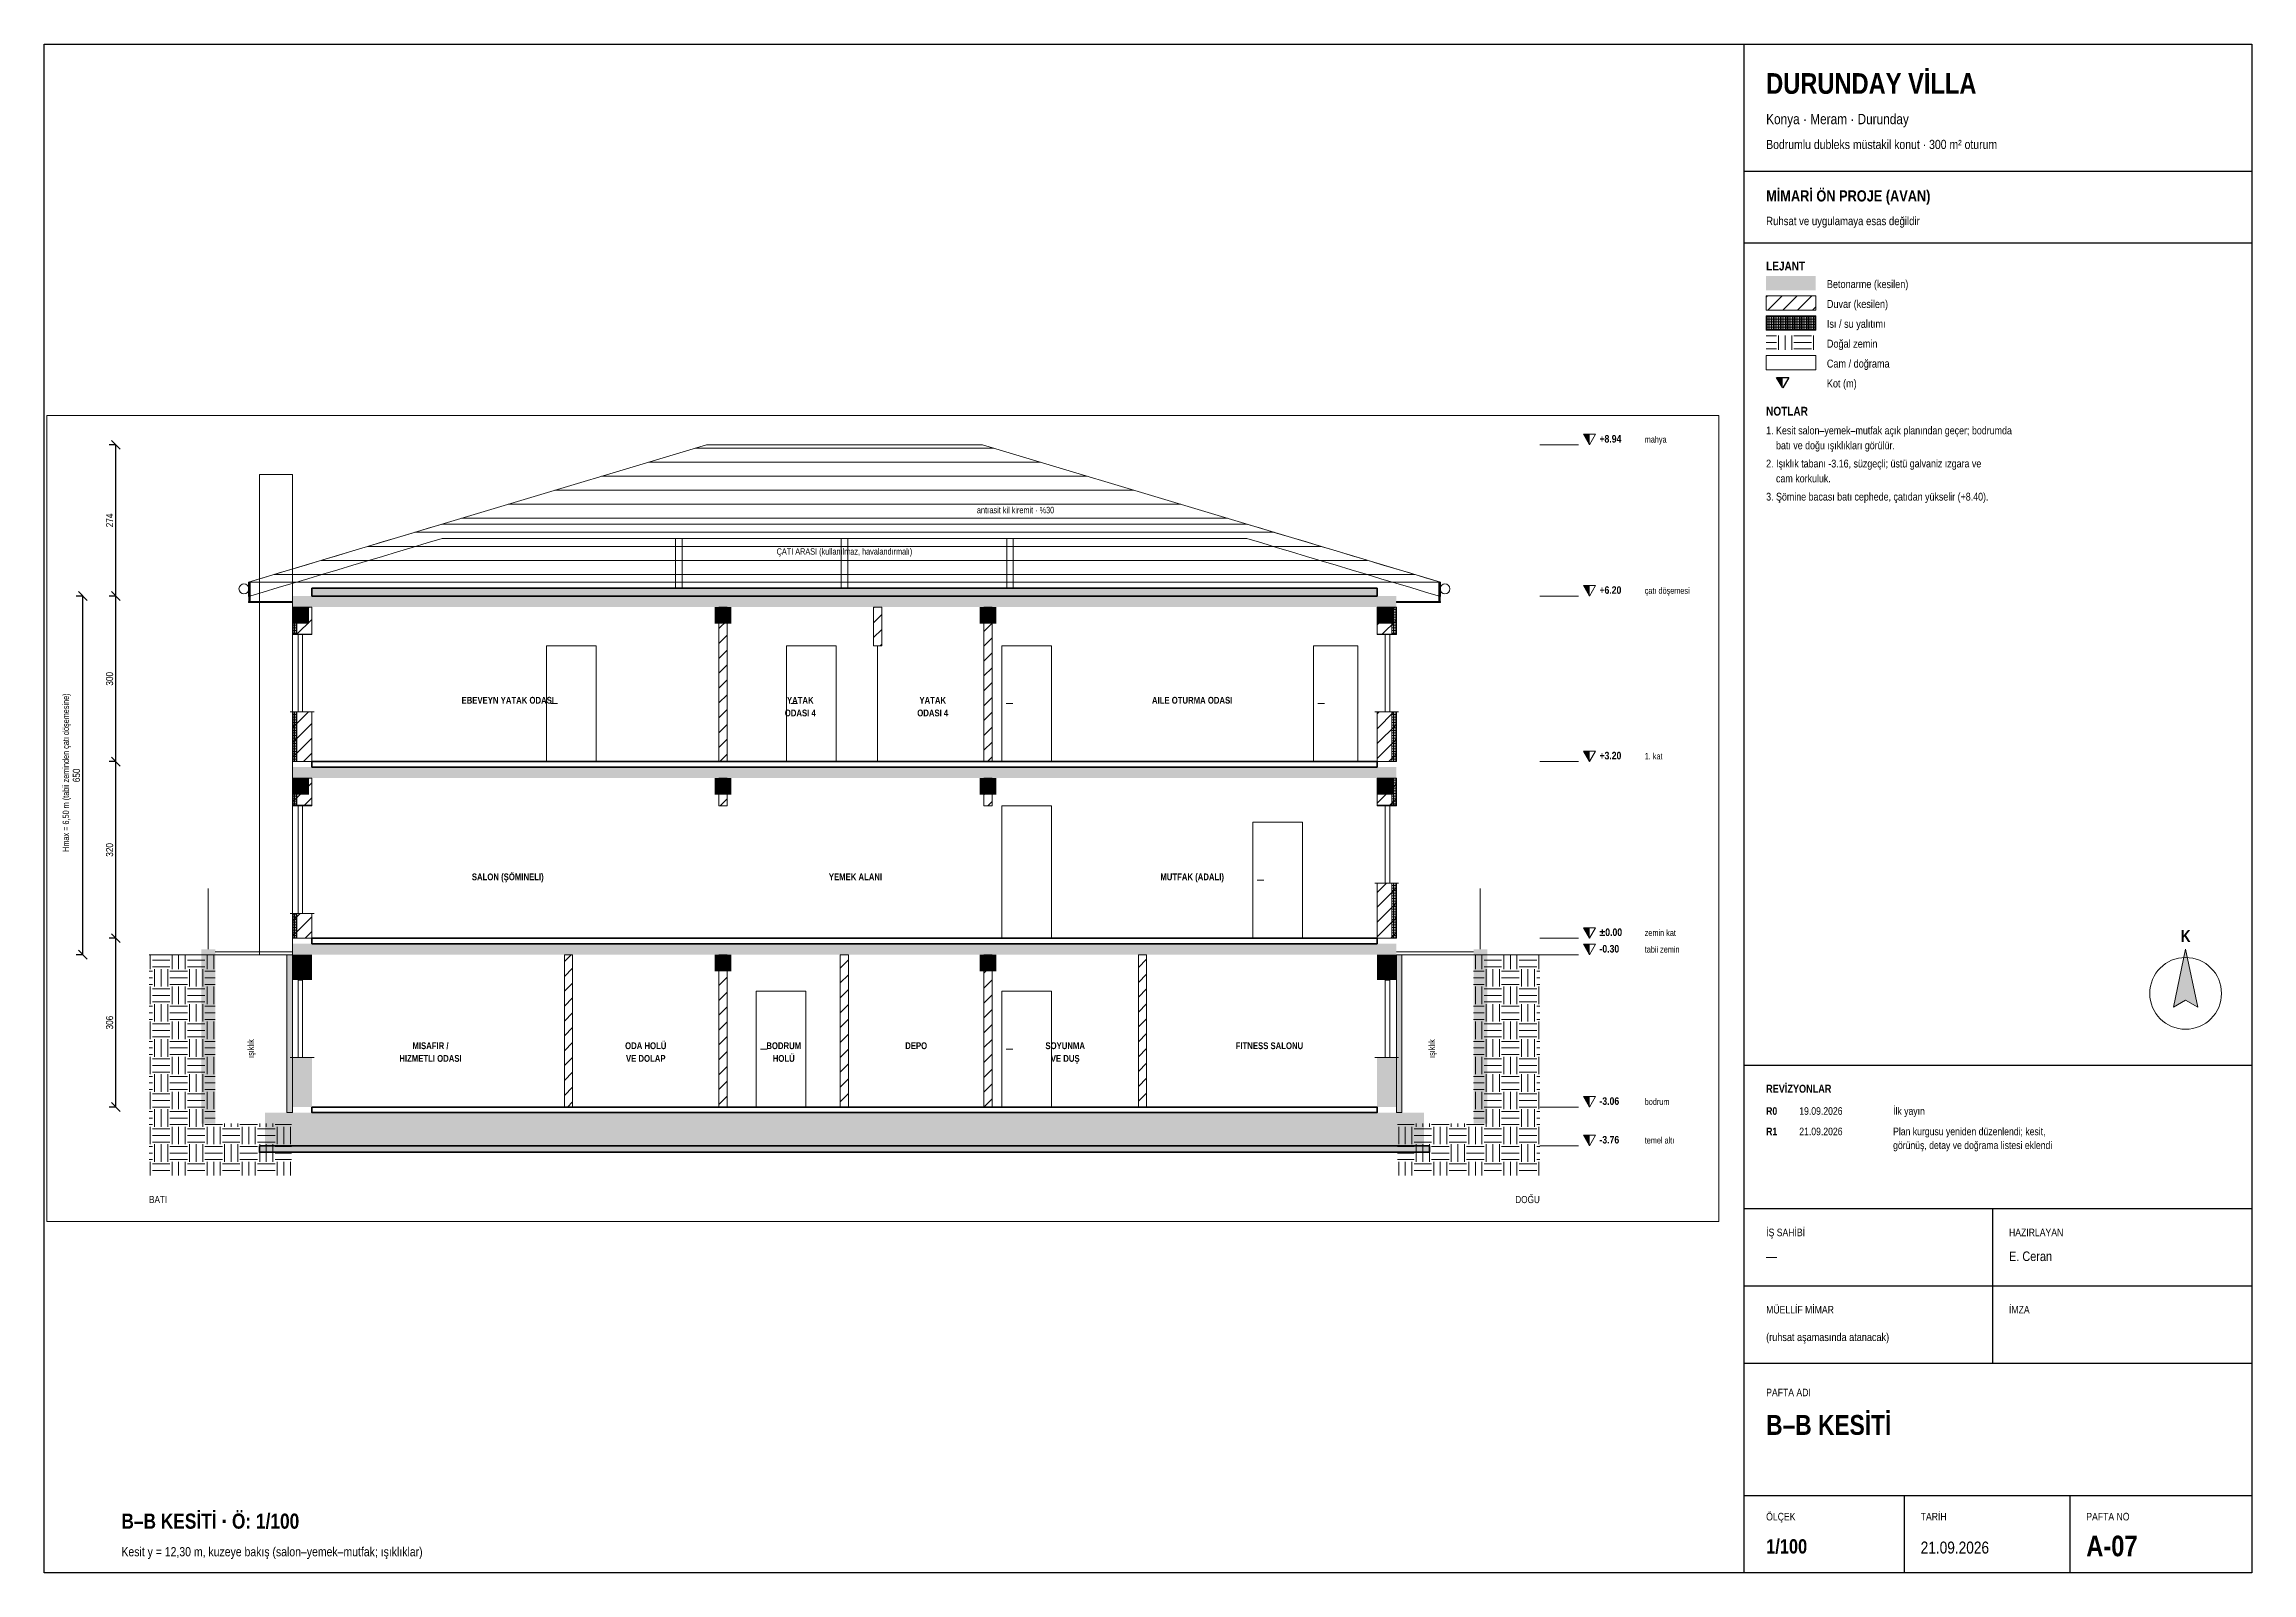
# Paper-space layout 'A-07 B-B KESITI' of a CAD drawing. Header units: centimetres, sheet in millimetres. Extents: x 10 to 410, y 10 to 287.
# The model-space entities are those that its viewports show. They can reach past a viewport. Long polylines and large blocks are cut down to what shows.
import ezdxf
from ezdxf.enums import TextEntityAlignment as Align

# ---------------------------------------------------------------- set-up
doc = ezdxf.new("R2010")
doc.units = ezdxf.units.CM
doc.header["$LTSCALE"] = 0.25
doc.linetypes.add('ACAD_ISO02W100', pattern=[15, 12, -3])
for name, color, linetype, lineweight in [('M-BACA-TUGLA', 116, 'Continuous', 9), ('M-CKAP-KIREMIT', 66, 'Continuous', 9), ('M-CKAP-KIREMIT-2', 66, 'Continuous', 9), ('M-CKAP-KIREMIT-2-T', 8, 'Continuous', 5), ('M-CKAP-KIREMIT-T', 8, 'Continuous', 5), ('M-CTAS-AHSAP', 234, 'Continuous', 20), ('M-CVRE-ZEMIN', 45, 'Continuous', 18), ('M-CVRE-ZEMIN-T', 8, 'Continuous', 5), ('M-DUVA-GAZBETON', 64, 'Continuous', 20), ('M-DUVA-GAZBETON-T', 8, 'Continuous', 5), ('M-GOST-ANTET', 176, 'Continuous', 25), ('M-GOST-ANTETYAZI', 177, 'Continuous', 9), ('M-GOST-DISOLCU', 40, 'Continuous', 9), ('M-GOST-KESITKOT', 46, 'Continuous', 9), ('M-GOST-KUZEYOKU', 1, 'Continuous', 9), ('M-GOST-LEJANT', 173, 'Continuous', 9), ('M-GOST-MAHALPOZ', 7, 'Continuous', 9), ('M-GOST-YAZI', 2, 'Continuous', 9), ('M-ISIK-GALVANIZ', 150, 'Continuous', 9), ('M-ISIK-GALVANIZ-T', 8, 'Continuous', 5), ('M-ISYA-TASYUNU-T', 8, 'Continuous', 5), ('M-KORK-CAM', 100, 'Continuous', 9), ('M-PNKS-ALUMINYUM', 171, 'Continuous', 9), ('M-PNKS-ALUMINYUM-2', 171, 'Continuous', 9), ('M-TASI-BETONARME', 5, 'Continuous', 35), ('M-TASI-BETONARME-T', 250, 'Continuous', 5)]:
    doc.layers.add(name, color=color, linetype=linetype, lineweight=lineweight)
doc.layers.add('M-GOST-VPORT', color=8, linetype='Continuous', lineweight=9, plot=False)
doc.styles.add('YAZI', font='arialn.ttf')
doc.styles.add('YAZI-KALIN', font='arialnb.ttf')
doc.dimstyles.new('MIMARI-1-100', dxfattribs={"dimscale": 10, "dimtxt": 1.296, "dimasz": 2.5, "dimexe": 1.2, "dimexo": 0, "dimgap": 0.5, "dimtad": 1, "dimdec": 0, "dimtxsty": 'YAZI', "dimtsz": 0.8, "dimcen": 2.5, "dimclrd": 256, "dimclre": 256, "dimclrt": 256, "dimazin": 3, "dimtfac": 1, "dimtmove": 0, "dimatfit": 3})

psp = doc.layouts.new('A-07 B-B KESITI')

# ---------------------------------------------------------------- texts
at = {"layer": 'M-GOST-ANTETYAZI'}
for s, height, style, p in [('DURUNDAY VİLLA', 3.744, 'YAZI-KALIN', (322, 278)), ('Konya · Meram · Durunday', 1.872, 'YAZI', (322, 272.5)), ('Bodrumlu dubleks müstakil konut · 300 m² oturum', 1.656, 'YAZI', (322, 268)), ('MİMARİ ÖN PROJE (AVAN)', 2.016, 'YAZI-KALIN', (322, 258.5)), ('Ruhsat ve uygulamaya esas değildir', 1.512, 'YAZI', (322, 254.2)), ('LEJANT', 1.584, 'YAZI-KALIN', (322, 246)), ('Betonarme (kesilen)', 1.44, 'YAZI', (333, 242.8)), ('Duvar (kesilen)', 1.44, 'YAZI', (333, 239.2)), ('Isı / su yalıtımı', 1.44, 'YAZI', (333, 235.6)), ('Doğal zemin', 1.44, 'YAZI', (333, 232)), ('Cam / doğrama', 1.44, 'YAZI', (333, 228.4)), ('Kot (m)', 1.44, 'YAZI', (333, 224.8)), ('NOTLAR', 1.584, 'YAZI-KALIN', (322, 219.7)), ('1. Kesit salon–yemek–mutfak açık planından geçer; bodrumda', 1.404, 'YAZI', (322, 216.3)), ('    batı ve doğu ışıklıkları görülür.', 1.404, 'YAZI', (322, 213.6)), ('2. Işıklık tabanı -3.16, süzgeçli; üstü galvaniz ızgara ve', 1.404, 'YAZI', (322, 210.3)), ('    cam korkuluk.', 1.404, 'YAZI', (322, 207.6)), ('3. Şömine bacası batı cephede, çatıdan yükselir (+8.40).', 1.404, 'YAZI', (322, 204.3)), ('REVİZYONLAR', 1.44, 'YAZI-KALIN', (322, 97)), ('R0', 1.368, 'YAZI-KALIN', (322, 93)), ('19.09.2026', 1.368, 'YAZI', (328, 93)), ('İlk yayın', 1.368, 'YAZI', (345, 93)), ('R1', 1.368, 'YAZI-KALIN', (322, 89.3)), ('21.09.2026', 1.368, 'YAZI', (328, 89.3)), ('görünüş, detay ve doğrama listesi eklendi', 1.368, 'YAZI', (345, 86.8)), ('Plan kurgusu yeniden düzenlendi; kesit,', 1.368, 'YAZI', (345, 89.3)), ('İŞ SAHİBİ', 1.368, 'YAZI', (322, 71)), ('HAZIRLAYAN', 1.368, 'YAZI', (366, 71)), ('E. Ceran', 1.728, 'YAZI', (366, 66.5)), ('—', 1.73, 'YAZI', (322, 66.5)), ('MÜELLİF MİMAR', 1.368, 'YAZI', (322, 57)), ('İMZA', 1.368, 'YAZI', (366, 57)), ('(ruhsat aşamasında atanacak)', 1.44, 'YAZI', (322, 52)), ('PAFTA ADI', 1.368, 'YAZI', (322, 42)), ('B–B KESİTİ', 3.6, 'YAZI-KALIN', (322, 35)), ('B–B KESİTİ · Ö: 1/100', 2.736, 'YAZI-KALIN', (24, 18)), ('ÖLÇEK', 1.368, 'YAZI', (322, 19.5)), ('TARİH', 1.368, 'YAZI', (350, 19.5)), ('PAFTA NO', 1.368, 'YAZI', (380, 19.5)), ('1/100', 2.592, 'YAZI-KALIN', (322, 13.5)), ('A-07', 3.744, 'YAZI-KALIN', (380, 13)), ('Kesit y = 12,30 m, kuzeye bakış (salon–yemek–mutfak; ışıklıklar)', 1.656, 'YAZI', (24, 13)), ('21.09.2026', 2.16, 'YAZI', (350, 13.5))]:
    psp.add_text(s, height=height, dxfattribs=dict(at, style=style)).set_placement(p)
at = {"layer": 'M-GOST-ANTETYAZI', "style": 'YAZI-KALIN'}
psp.add_text('K', height=2.16, dxfattribs=at).set_placement((398, 124.3), align=Align.CENTER)

msp = doc.modelspace()

# ---------------------------------------------------------------- texts
at = {"layer": 'M-GOST-KESITKOT'}
for s, height, style, p in [('+8.94', 13.68, 'YAZI-KALIN', (2368, -34102)), ('mahya', 11.52, 'YAZI', (2450, -34102)), ('+6.20', 13.68, 'YAZI-KALIN', (2368, -34376)), ('çatı döşemesi', 11.52, 'YAZI', (2450, -34376)), ('+3.20', 13.68, 'YAZI-KALIN', (2368, -34676)), ('1. kat', 11.52, 'YAZI', (2450, -34676)), ('%%p0.00', 13.68, 'YAZI-KALIN', (2368, -34996)), ('zemin kat', 11.52, 'YAZI', (2450, -34996)), ('-0.30', 13.68, 'YAZI-KALIN', (2368, -35026)), ('tabii zemin', 11.52, 'YAZI', (2450, -35026)), ('-3.06', 13.68, 'YAZI-KALIN', (2368, -35302)), ('bodrum', 11.52, 'YAZI', (2450, -35302)), ('-3.76', 13.68, 'YAZI-KALIN', (2368, -35372)), ('temel altı', 11.52, 'YAZI', (2450, -35372))]:
    msp.add_text(s, height=height, dxfattribs=dict(at, style=style)).set_placement(p)
at = {"layer": 'M-GOST-KESITKOT', "style": 'YAZI'}
msp.add_text('Hmax = 6,50 m (tabii zeminden çatı döşemesine)', height=11.52, rotation=90, dxfattribs=at).set_placement((-405, -34700), align=Align.CENTER)
at = {"layer": 'M-GOST-MAHALPOZ', "style": 'YAZI-KALIN'}
for s, p in [('EBEVEYN YATAK ODASI', (390, -34575)), ('ODASI 4', (920, -34598)), ('YATAK', (920, -34575)), ('ODASI 4', (1160, -34598)), ('YATAK', (1160, -34575)), ('AILE OTURMA ODASI', (1630, -34575)), ('SALON (ŞÖMINELI)', (390, -34895)), ('YEMEK ALANI', (1020, -34895)), ('MUTFAK (ADALI)', (1630, -34895)), ('MISAFIR /', (250, -35201)), ('ODA HOLÜ', (640, -35201)), ('BODRUM', (890, -35201)), ('DEPO', (1130, -35201)), ('SOYUNMA', (1400, -35201)), ('FITNESS SALONU', (1770, -35201)), ('HIZMETLI ODASI', (250, -35224)), ('VE DOLAP', (640, -35224)), ('HOLÜ', (890, -35224)), ('VE DUŞ', (1400, -35224))]:
    msp.add_text(s, height=12.24, dxfattribs=at).set_placement(p, align=Align.CENTER)
at = {"layer": 'M-GOST-YAZI', "style": 'YAZI'}
for s, height, p in [('antrasit kil kiremit · %30', 11.52, (1240, -34230)), ('BATI', 12.96, (-260, -35480))]:
    msp.add_text(s, height=height, dxfattribs=at).set_placement(p)
msp.add_text('ÇATI ARASI (kullanılmaz, havalandırmalı)', height=11.52, dxfattribs=at).set_placement((1000, -34305), align=Align.CENTER)
for p in [(-70, -35200), (2070, -35200)]:
    msp.add_text('ışıklık', height=11.52, rotation=90, dxfattribs=at).set_placement(p, align=Align.CENTER)
msp.add_text('DOĞU', height=12.96, dxfattribs=at).set_placement((2260, -35480), align=Align.RIGHT)

# ---------------------------------------------------------------- dimensions: what is measured, and where the dimension line sits
at = {"layer": 'M-GOST-DISOLCU'}
for base, p1, p2 in [((-320, -34380), (-320, -34380), (-320, -34106)), ((-380, -35030), (-380, -35030), (-380, -34380)), ((-320, -34680), (-320, -34680), (-320, -34380)), ((-320, -35000), (-320, -35000), (-320, -34680)), ((-320, -35306), (-320, -35306), (-320, -35000))]:
    msp.add_linear_dim(base=base, p1=p1, p2=p2, angle=90, dimstyle='MIMARI-1-100', dxfattribs=at).render()

# ---------------------------------------------------------------- hatches: boundary and pattern name
at = {"layer": 'M-CKAP-KIREMIT-2-T'}
h = msp.add_hatch(dxfattribs=at)
h.set_pattern_fill('LINE', scale=8)
h.paths.add_polyline_path([(-80, -34355), (750, -34106), (1250, -34106), (2080, -34355)])
at = {"layer": 'M-CKAP-KIREMIT-T'}
h = msp.add_hatch(color=256, dxfattribs=at)
h.dxf.hatch_style = 1
h.paths.add_polyline_path([(-80, -34355), (-76, -34355), (-76, -34390), (-80, -34390)])
h = msp.add_hatch(color=256, dxfattribs=at)
h.dxf.hatch_style = 1
h.paths.add_polyline_path([(2076, -34355), (2080, -34355), (2080, -34390), (2076, -34390)])
at = {"layer": 'M-CVRE-ZEMIN-T'}
h = msp.add_hatch(dxfattribs=at)
h.set_pattern_fill('EARTH', scale=5)
h.paths.add_polyline_path([(-260, -35030), (-140, -35030), (-140, -35336), (-260, -35336)])
h = msp.add_hatch(dxfattribs=at)
h.set_pattern_fill('EARTH', scale=5)
h.paths.add_polyline_path([(2140, -35030), (2260, -35030), (2260, -35336), (2140, -35336)])
h = msp.add_hatch(dxfattribs=at)
h.set_pattern_fill('EARTH', scale=5)
h.paths.add_polyline_path([(-260, -35336), (-2, -35336), (-2, -35430), (-260, -35430)])
h = msp.add_hatch(dxfattribs=at)
h.set_pattern_fill('EARTH', scale=5)
h.paths.add_polyline_path([(2002, -35336), (2260, -35336), (2260, -35430), (2002, -35430)])
at = {"layer": 'M-DUVA-GAZBETON-T'}
h = msp.add_hatch(dxfattribs=at)
h.set_pattern_fill('ANSI31', scale=6)
h.paths.add_polyline_path([(0, -34400), (35, -34400), (35, -34450), (0, -34450)])
h = msp.add_hatch(dxfattribs=at)
h.set_pattern_fill('ANSI31', scale=6)
h.paths.add_polyline_path([(772.5, -34400), (787.5, -34400), (787.5, -34680), (772.5, -34680)])
h = msp.add_hatch(dxfattribs=at)
h.set_pattern_fill('ANSI31', scale=6)
h.paths.add_polyline_path([(1052.5, -34400), (1067.5, -34400), (1067.5, -34470), (1052.5, -34470)])
h = msp.add_hatch(dxfattribs=at)
h.set_pattern_fill('ANSI31', scale=6)
h.paths.add_polyline_path([(1252.5, -34400), (1267.5, -34400), (1267.5, -34680), (1252.5, -34680)])
h = msp.add_hatch(dxfattribs=at)
h.set_pattern_fill('ANSI31', scale=6)
h.paths.add_polyline_path([(1965, -34400), (2000, -34400), (2000, -34450), (1965, -34450)])
h = msp.add_hatch(dxfattribs=at)
h.set_pattern_fill('ANSI31', scale=6)
h.paths.add_polyline_path([(0, -34590), (35, -34590), (35, -34680), (0, -34680)])
h = msp.add_hatch(dxfattribs=at)
h.set_pattern_fill('ANSI31', scale=6)
h.paths.add_polyline_path([(1965, -34590), (2000, -34590), (2000, -34680), (1965, -34680)])
h = msp.add_hatch(dxfattribs=at)
h.set_pattern_fill('ANSI31', scale=6)
h.paths.add_polyline_path([(0, -34710), (35, -34710), (35, -34760), (0, -34760)])
h = msp.add_hatch(dxfattribs=at)
h.set_pattern_fill('ANSI31', scale=6)
h.paths.add_polyline_path([(772.5, -34710), (787.5, -34710), (787.5, -34760), (772.5, -34760)])
h = msp.add_hatch(dxfattribs=at)
h.set_pattern_fill('ANSI31', scale=6)
h.paths.add_polyline_path([(1252.5, -34710), (1267.5, -34710), (1267.5, -34760), (1252.5, -34760)])
h = msp.add_hatch(dxfattribs=at)
h.set_pattern_fill('ANSI31', scale=6)
h.paths.add_polyline_path([(1965, -34710), (2000, -34710), (2000, -34760), (1965, -34760)])
h = msp.add_hatch(dxfattribs=at)
h.set_pattern_fill('ANSI31', scale=6)
h.paths.add_polyline_path([(1965, -34900), (2000, -34900), (2000, -35000), (1965, -35000)])
h = msp.add_hatch(dxfattribs=at)
h.set_pattern_fill('ANSI31', scale=6)
h.paths.add_polyline_path([(0, -34955), (35, -34955), (35, -35000), (0, -35000)])
h = msp.add_hatch(color=256, dxfattribs=at)
h.dxf.hatch_style = 1
h.paths.add_polyline_path([(0, -35030), (35, -35030), (35, -35076), (0, -35076)])
h = msp.add_hatch(dxfattribs=at)
h.set_pattern_fill('ANSI31', scale=6)
h.paths.add_polyline_path([(492.5, -35030), (507.5, -35030), (507.5, -35306), (492.5, -35306)])
h = msp.add_hatch(dxfattribs=at)
h.set_pattern_fill('ANSI31', scale=6)
h.paths.add_polyline_path([(772.5, -35030), (787.5, -35030), (787.5, -35306), (772.5, -35306)])
h = msp.add_hatch(dxfattribs=at)
h.set_pattern_fill('ANSI31', scale=6)
h.paths.add_polyline_path([(992.5, -35030), (1007.5, -35030), (1007.5, -35306), (992.5, -35306)])
h = msp.add_hatch(dxfattribs=at)
h.set_pattern_fill('ANSI31', scale=6)
h.paths.add_polyline_path([(1252.5, -35030), (1267.5, -35030), (1267.5, -35306), (1252.5, -35306)])
h = msp.add_hatch(dxfattribs=at)
h.set_pattern_fill('ANSI31', scale=6)
h.paths.add_polyline_path([(1532.5, -35030), (1547.5, -35030), (1547.5, -35306), (1532.5, -35306)])
h = msp.add_hatch(color=256, dxfattribs=at)
h.dxf.hatch_style = 1
h.paths.add_polyline_path([(1965, -35030), (2000, -35030), (2000, -35076), (1965, -35076)])
h = msp.add_hatch(color=256, dxfattribs=at)
h.dxf.hatch_style = 1
h.paths.add_polyline_path([(0, -35216), (35, -35216), (35, -35306), (0, -35306)])
h = msp.add_hatch(color=256, dxfattribs=at)
h.dxf.hatch_style = 1
h.paths.add_polyline_path([(1965, -35216), (2000, -35216), (2000, -35306), (1965, -35306)])
at = {"layer": 'M-GOST-KESITKOT'}
h = msp.add_hatch(color=256, dxfattribs=at)
h.dxf.hatch_style = 1
h.paths.add_polyline_path([(2339, -34087), (2350, -34087), (2350, -34106)])
h = msp.add_hatch(color=256, dxfattribs=at)
h.dxf.hatch_style = 1
h.paths.add_polyline_path([(2339, -34361), (2350, -34361), (2350, -34380)])
h = msp.add_hatch(color=256, dxfattribs=at)
h.dxf.hatch_style = 1
h.paths.add_polyline_path([(2339, -34661), (2350, -34661), (2350, -34680)])
h = msp.add_hatch(color=256, dxfattribs=at)
h.dxf.hatch_style = 1
h.paths.add_polyline_path([(2339, -34981), (2350, -34981), (2350, -35000)])
h = msp.add_hatch(color=256, dxfattribs=at)
h.dxf.hatch_style = 1
h.paths.add_polyline_path([(2339, -35011), (2350, -35011), (2350, -35030)])
h = msp.add_hatch(color=256, dxfattribs=at)
h.dxf.hatch_style = 1
h.paths.add_polyline_path([(2339, -35287), (2350, -35287), (2350, -35306)])
h = msp.add_hatch(color=256, dxfattribs=at)
h.dxf.hatch_style = 1
h.paths.add_polyline_path([(2339, -35357), (2350, -35357), (2350, -35376)])
at = {"layer": 'M-ISIK-GALVANIZ-T'}
h = msp.add_hatch(color=256, dxfattribs=at)
h.dxf.hatch_style = 1
h.paths.add_polyline_path([(-165, -35020), (-140, -35020), (-140, -35336), (-165, -35336)])
h = msp.add_hatch(color=256, dxfattribs=at)
h.dxf.hatch_style = 1
h.paths.add_polyline_path([(2140, -35020), (2165, -35020), (2165, -35336), (2140, -35336)])
at = {"layer": 'M-ISYA-TASYUNU-T'}
h = msp.add_hatch(dxfattribs=at)
h.set_pattern_fill('INSUL', scale=0.5)
h.paths.add_polyline_path([(0, -34400), (8, -34400), (8, -34450), (0, -34450)])
h = msp.add_hatch(dxfattribs=at)
h.set_pattern_fill('INSUL', scale=0.5)
h.paths.add_polyline_path([(35, -34366), (1965, -34366), (1965, -34380), (35, -34380)])
h = msp.add_hatch(dxfattribs=at)
h.set_pattern_fill('INSUL', scale=0.5)
h.paths.add_polyline_path([(1992, -34400), (2000, -34400), (2000, -34450), (1992, -34450)])
h = msp.add_hatch(dxfattribs=at)
h.set_pattern_fill('INSUL', scale=0.5)
h.paths.add_polyline_path([(0, -34590), (8, -34590), (8, -34680), (0, -34680)])
h = msp.add_hatch(dxfattribs=at)
h.set_pattern_fill('INSUL', scale=0.5)
h.paths.add_polyline_path([(1992, -34590), (2000, -34590), (2000, -34680), (1992, -34680)])
h = msp.add_hatch(dxfattribs=at)
h.set_pattern_fill('INSUL', scale=0.5)
h.paths.add_polyline_path([(0, -34710), (8, -34710), (8, -34760), (0, -34760)])
h = msp.add_hatch(dxfattribs=at)
h.set_pattern_fill('INSUL', scale=0.5)
h.paths.add_polyline_path([(1992, -34710), (2000, -34710), (2000, -34760), (1992, -34760)])
h = msp.add_hatch(dxfattribs=at)
h.set_pattern_fill('INSUL', scale=0.5)
h.paths.add_polyline_path([(1992, -34900), (2000, -34900), (2000, -35000), (1992, -35000)])
h = msp.add_hatch(dxfattribs=at)
h.set_pattern_fill('INSUL', scale=0.5)
h.paths.add_polyline_path([(0, -34955), (8, -34955), (8, -35000), (0, -35000)])
h = msp.add_hatch(dxfattribs=at)
h.set_pattern_fill('INSUL', scale=0.5)
h.paths.add_polyline_path([(-10, -35030), (0, -35030), (0, -35316), (-10, -35316)])
h = msp.add_hatch(dxfattribs=at)
h.set_pattern_fill('INSUL', scale=0.5)
h.paths.add_polyline_path([(2000, -35030), (2010, -35030), (2010, -35316), (2000, -35316)])
at = {"layer": 'M-PNKS-ALUMINYUM'}
h = msp.add_hatch(color=256, dxfattribs=at)
h.dxf.hatch_style = 1
h.paths.add_polyline_path([(0, -34448), (35, -34448), (35, -34450), (0, -34450)])
h = msp.add_hatch(color=256, dxfattribs=at)
h.dxf.hatch_style = 1
h.paths.add_polyline_path([(1965, -34448), (2000, -34448), (2000, -34450), (1965, -34450)])
h = msp.add_hatch(color=256, dxfattribs=at)
h.dxf.hatch_style = 1
h.paths.add_polyline_path([(0, -34758), (35, -34758), (35, -34760), (0, -34760)])
h = msp.add_hatch(color=256, dxfattribs=at)
h.dxf.hatch_style = 1
h.paths.add_polyline_path([(1965, -34758), (2000, -34758), (2000, -34760), (1965, -34760)])
h = msp.add_hatch(color=256, dxfattribs=at)
h.dxf.hatch_style = 1
h.paths.add_polyline_path([(0, -35074), (35, -35074), (35, -35076), (0, -35076)])
h = msp.add_hatch(color=256, dxfattribs=at)
h.dxf.hatch_style = 1
h.paths.add_polyline_path([(1965, -35074), (2000, -35074), (2000, -35076), (1965, -35076)])
at = {"layer": 'M-TASI-BETONARME-T'}
h = msp.add_hatch(color=256, dxfattribs=at)
h.dxf.hatch_style = 1
h.paths.add_polyline_path([(0, -34380), (2000, -34380), (2000, -34400), (0, -34400)])
h = msp.add_hatch(color=256, dxfattribs=at)
h.dxf.hatch_style = 1
h.paths.add_polyline_path([(0, -34400), (30, -34400), (30, -34430), (0, -34430)])
h = msp.add_hatch(color=256, dxfattribs=at)
h.dxf.hatch_style = 1
h.paths.add_polyline_path([(765, -34400), (795, -34400), (795, -34430), (765, -34430)])
h = msp.add_hatch(color=256, dxfattribs=at)
h.dxf.hatch_style = 1
h.paths.add_polyline_path([(1245, -34400), (1275, -34400), (1275, -34430), (1245, -34430)])
h = msp.add_hatch(color=256, dxfattribs=at)
h.dxf.hatch_style = 1
h.paths.add_polyline_path([(1965, -34400), (1995, -34400), (1995, -34430), (1965, -34430)])
h = msp.add_hatch(color=256, dxfattribs=at)
h.dxf.hatch_style = 1
h.paths.add_polyline_path([(0, -34690), (2000, -34690), (2000, -34710), (0, -34710)])
h = msp.add_hatch(color=256, dxfattribs=at)
h.dxf.hatch_style = 1
h.paths.add_polyline_path([(0, -34710), (30, -34710), (30, -34740), (0, -34740)])
h = msp.add_hatch(color=256, dxfattribs=at)
h.dxf.hatch_style = 1
h.paths.add_polyline_path([(765, -34710), (795, -34710), (795, -34740), (765, -34740)])
h = msp.add_hatch(color=256, dxfattribs=at)
h.dxf.hatch_style = 1
h.paths.add_polyline_path([(1245, -34710), (1275, -34710), (1275, -34740), (1245, -34740)])
h = msp.add_hatch(color=256, dxfattribs=at)
h.dxf.hatch_style = 1
h.paths.add_polyline_path([(1965, -34710), (1995, -34710), (1995, -34740), (1965, -34740)])
h = msp.add_hatch(color=256, dxfattribs=at)
h.dxf.hatch_style = 1
h.paths.add_polyline_path([(0, -35010), (2000, -35010), (2000, -35030), (0, -35030)])
h = msp.add_hatch(color=256, dxfattribs=at)
h.dxf.hatch_style = 1
h.paths.add_polyline_path([(0, -35030), (30, -35030), (30, -35060), (0, -35060)])
h = msp.add_hatch(color=256, dxfattribs=at)
h.dxf.hatch_style = 1
h.paths.add_polyline_path([(765, -35030), (795, -35030), (795, -35060), (765, -35060)])
h = msp.add_hatch(color=256, dxfattribs=at)
h.dxf.hatch_style = 1
h.paths.add_polyline_path([(1245, -35030), (1275, -35030), (1275, -35060), (1245, -35060)])
h = msp.add_hatch(color=256, dxfattribs=at)
h.dxf.hatch_style = 1
h.paths.add_polyline_path([(1965, -35030), (1995, -35030), (1995, -35060), (1965, -35060)])
h = msp.add_hatch(color=256, dxfattribs=at)
h.dxf.hatch_style = 1
h.paths.add_polyline_path([(-50, -35316), (2050, -35316), (2050, -35376), (-50, -35376)])
h = msp.add_hatch(dxfattribs=at)
h.set_pattern_fill('AR-CONC', scale=0.3)
h.paths.add_polyline_path([(-60, -35376), (2060, -35376), (2060, -35388), (-60, -35388)])

# ---------------------------------------------------------------- linework, layer by layer
at = {"layer": 'M-BACA-TUGLA'}
msp.add_lwpolyline([(-60, -34160), (0, -34160), (0, -35030), (-60, -35030)], close=True, dxfattribs=at)
at = {"layer": 'M-CKAP-KIREMIT'}
for points in [[(-80, -34390), (0, -34390), (0, -34392), (-80, -34392)], [(2000, -34390), (2080, -34390), (2080, -34392), (2000, -34392)]]:
    msp.add_lwpolyline(points, close=True, dxfattribs=at)
for centre in [(-88, -34367), (2088, -34367)]:
    msp.add_circle(centre, 9, dxfattribs=at)
at = {"layer": 'M-CKAP-KIREMIT-2'}
for points in [[(-80, -34355), (750, -34106), (1250, -34106), (2080, -34355)], [(-80, -34355), (-53, -34346.9), (-26, -34338.8), (1, -34330.7), (28, -34322.6), (55, -34314.5), (82, -34306.4), (109, -34298.3), (136, -34290.2), (163, -34282.1), (190, -34274), (217, -34265.9), (244, -34257.8), (271, -34250), (298, -34250), (325, -34250), (352, -34250), (379, -34250), (406, -34250), (433, -34250), (460, -34250), (487, -34250), (514, -34250), (541, -34250), (568, -34250), (595, -34250), (622, -34250), (649, -34250), (676, -34250), (703, -34250), (730, -34250), (757, -34250), (784, -34250), (811, -34250), (838, -34250), (865, -34250), (892, -34250), (919, -34250), (946, -34250), (973, -34250), (1000, -34250), (1027, -34250), (1054, -34250), (1081, -34250), (1108, -34250), (1135, -34250), (1162, -34250), (1189, -34250), (1216, -34250), (1243, -34250), (1270, -34250), (1297, -34250), (1324, -34250), (1351, -34250), (1378, -34250), (1405, -34250), (1432, -34250), (1459, -34250), (1486, -34250), (1513, -34250), (1540, -34250), (1567, -34250), (1594, -34250), (1621, -34250), (1648, -34250), (1675, -34250), (1702, -34250), (1729, -34250), (1756, -34257.8), (1783, -34265.9), (1810, -34274), (1837, -34282.1), (1864, -34290.2), (1891, -34298.3), (1918, -34306.4), (1945, -34314.5), (1972, -34322.6), (1999, -34330.7), (2026, -34338.8), (2053, -34346.9), (2080, -34355), (2080, -34381), (2053, -34372.9), (2026, -34364.8), (1999, -34356.7), (1972, -34348.6), (1945, -34340.5), (1918, -34332.4), (1891, -34324.3), (1864, -34316.2), (1837, -34308.1), (1810, -34300), (1783, -34291.9), (1756, -34283.8), (1729, -34276), (1702, -34276), (1675, -34276), (1648, -34276), (1621, -34276), (1594, -34276), (1567, -34276), (1540, -34276), (1513, -34276), (1486, -34276), (1459, -34276), (1432, -34276), (1405, -34276), (1378, -34276), (1351, -34276), (1324, -34276), (1297, -34276), (1270, -34276), (1243, -34276), (1216, -34276), (1189, -34276), (1162, -34276), (1135, -34276), (1108, -34276), (1081, -34276), (1054, -34276), (1027, -34276), (1000, -34276), (973, -34276), (946, -34276), (919, -34276), (892, -34276), (865, -34276), (838, -34276), (811, -34276), (784, -34276), (757, -34276), (730, -34276), (703, -34276), (676, -34276), (649, -34276), (622, -34276), (595, -34276), (568, -34276), (541, -34276), (514, -34276), (487, -34276), (460, -34276), (433, -34276), (406, -34276), (379, -34276), (352, -34276), (325, -34276), (298, -34276), (271, -34276), (244, -34283.8), (217, -34291.9), (190, -34300), (163, -34308.1), (136, -34316.2), (109, -34324.3), (82, -34332.4), (55, -34340.5), (28, -34348.6), (1, -34356.7), (-26, -34364.8), (-53, -34372.9), (-80, -34381)]]:
    msp.add_lwpolyline(points, close=True, dxfattribs=at)
msp.add_lwpolyline([(-80, -34355), (-53, -34346.9), (-26, -34338.8), (1, -34330.7), (28, -34322.6), (55, -34314.5), (82, -34306.4), (109, -34298.3), (136, -34290.2), (163, -34282.1), (190, -34274), (217, -34265.9), (244, -34257.8), (271, -34250), (298, -34250), (325, -34250), (352, -34250), (379, -34250), (406, -34250), (433, -34250), (460, -34250), (487, -34250), (514, -34250), (541, -34250), (568, -34250), (595, -34250), (622, -34250), (649, -34250), (676, -34250), (703, -34250), (730, -34250), (757, -34250), (784, -34250), (811, -34250), (838, -34250), (865, -34250), (892, -34250), (919, -34250), (946, -34250), (973, -34250), (1000, -34250), (1027, -34250), (1054, -34250), (1081, -34250), (1108, -34250), (1135, -34250), (1162, -34250), (1189, -34250), (1216, -34250), (1243, -34250), (1270, -34250), (1297, -34250), (1324, -34250), (1351, -34250), (1378, -34250), (1405, -34250), (1432, -34250), (1459, -34250), (1486, -34250), (1513, -34250), (1540, -34250), (1567, -34250), (1594, -34250), (1621, -34250), (1648, -34250), (1675, -34250), (1702, -34250), (1729, -34250), (1756, -34257.8), (1783, -34265.9), (1810, -34274), (1837, -34282.1), (1864, -34290.2), (1891, -34298.3), (1918, -34306.4), (1945, -34314.5), (1972, -34322.6), (1999, -34330.7), (2026, -34338.8), (2053, -34346.9), (2080, -34355)], dxfattribs=at)
at = {"layer": 'M-CTAS-AHSAP'}
for points in [[(694, -34276), (706, -34276), (706, -34366), (694, -34366)], [(994, -34276), (1006, -34276), (1006, -34366), (994, -34366)], [(1294, -34276), (1306, -34276), (1306, -34366), (1294, -34366)]]:
    msp.add_lwpolyline(points, close=True, dxfattribs=at)
at = {"layer": 'M-CVRE-ZEMIN'}
for p, q in [((-260, -35030), (0, -35030)), ((2000, -35030), (2260, -35030))]:
    msp.add_line(p, q, dxfattribs=at)
at = {"layer": 'M-DUVA-GAZBETON'}
for points in [[(0, -34400), (35, -34400), (35, -34450), (0, -34450)], [(0, -34400), (8, -34400), (8, -34450), (0, -34450)], [(772.5, -34400), (787.5, -34400), (787.5, -34680), (772.5, -34680)], [(1052.5, -34400), (1067.5, -34400), (1067.5, -34470), (1052.5, -34470)], [(1252.5, -34400), (1267.5, -34400), (1267.5, -34680), (1252.5, -34680)], [(1965, -34400), (2000, -34400), (2000, -34450), (1965, -34450)], [(1992, -34400), (2000, -34400), (2000, -34450), (1992, -34450)], [(0, -34590), (35, -34590), (35, -34680), (0, -34680)], [(0, -34590), (8, -34590), (8, -34680), (0, -34680)], [(1965, -34590), (2000, -34590), (2000, -34680), (1965, -34680)], [(1992, -34590), (2000, -34590), (2000, -34680), (1992, -34680)], [(0, -34710), (35, -34710), (35, -34760), (0, -34760)], [(0, -34710), (8, -34710), (8, -34760), (0, -34760)], [(772.5, -34710), (787.5, -34710), (787.5, -34760), (772.5, -34760)], [(1252.5, -34710), (1267.5, -34710), (1267.5, -34760), (1252.5, -34760)], [(1965, -34710), (2000, -34710), (2000, -34760), (1965, -34760)], [(1992, -34710), (2000, -34710), (2000, -34760), (1992, -34760)], [(1965, -34900), (2000, -34900), (2000, -35000), (1965, -35000)], [(1992, -34900), (2000, -34900), (2000, -35000), (1992, -35000)], [(0, -34955), (35, -34955), (35, -35000), (0, -35000)], [(0, -34955), (8, -34955), (8, -35000), (0, -35000)], [(-10, -35030), (0, -35030), (0, -35316), (-10, -35316)], [(492.5, -35030), (507.5, -35030), (507.5, -35306), (492.5, -35306)], [(772.5, -35030), (787.5, -35030), (787.5, -35306), (772.5, -35306)], [(992.5, -35030), (1007.5, -35030), (1007.5, -35306), (992.5, -35306)], [(1252.5, -35030), (1267.5, -35030), (1267.5, -35306), (1252.5, -35306)], [(1532.5, -35030), (1547.5, -35030), (1547.5, -35306), (1532.5, -35306)], [(2000, -35030), (2010, -35030), (2010, -35316), (2000, -35316)]]:
    msp.add_lwpolyline(points, close=True, dxfattribs=at)
at = {"layer": 'M-GOST-KESITKOT', "linetype": 'ACAD_ISO02W100'}
for p, q in [((2260, -34106), (2330, -34106)), ((2260, -34380), (2330, -34380)), ((2260, -34680), (2330, -34680)), ((2260, -35000), (2330, -35000)), ((2260, -35030), (2330, -35030)), ((2260, -35306), (2330, -35306)), ((2260, -35376), (2330, -35376))]:
    msp.add_line(p, q, dxfattribs=at)
at = {"layer": 'M-GOST-KESITKOT'}
for points in [[(2339, -34087), (2361, -34087), (2350, -34106)], [(2339, -34361), (2361, -34361), (2350, -34380)], [(2339, -34661), (2361, -34661), (2350, -34680)], [(2339, -34981), (2361, -34981), (2350, -35000)], [(2339, -35011), (2361, -35011), (2350, -35030)], [(2339, -35287), (2361, -35287), (2350, -35306)], [(2339, -35357), (2361, -35357), (2350, -35376)]]:
    msp.add_lwpolyline(points, close=True, dxfattribs=at)
at = {"layer": 'M-ISIK-GALVANIZ', "linetype": 'ACAD_ISO02W100'}
for p, q in [((-140, -35025), (0, -35025)), ((2000, -35025), (2140, -35025))]:
    msp.add_line(p, q, dxfattribs=at)
at = {"layer": 'M-KORK-CAM'}
for p, q in [((-153, -35020), (-153, -34910)), ((2152, -35020), (2152, -34910))]:
    msp.add_line(p, q, dxfattribs=at)
at = {"layer": 'M-PNKS-ALUMINYUM'}
for p, q in [((1060, -34680), (1060, -34470)), ((-4, -34590), (39, -34590)), ((1961, -34590), (2004, -34590)), ((1961, -34900), (2004, -34900)), ((-4, -34955), (39, -34955)), ((-4, -35216), (39, -35216)), ((1961, -35216), (2004, -35216))]:
    msp.add_line(p, q, dxfattribs=at)
for points in [[(10, -34450), (18, -34450), (18, -34590), (10, -34590)], [(1980, -34450), (1988, -34450), (1988, -34590), (1980, -34590)], [(10, -34760), (18, -34760), (18, -34955), (10, -34955)], [(1980, -34760), (1988, -34760), (1988, -34900), (1980, -34900)], [(10, -35076), (18, -35076), (18, -35216), (10, -35216)], [(1980, -35076), (1988, -35076), (1988, -35216), (1980, -35216)]]:
    msp.add_lwpolyline(points, close=True, dxfattribs=at)
at = {"layer": 'M-PNKS-ALUMINYUM-2'}
for p, q in [((468, -34575), (480, -34575)), ((903, -34575), (915, -34575)), ((1293, -34575), (1305, -34575)), ((1858, -34575), (1870, -34575)), ((1748, -34895), (1760, -34895)), ((848, -35201), (860, -35201)), ((1293, -35201), (1305, -35201))]:
    msp.add_line(p, q, dxfattribs=at)
for points in [[(460, -34470), (550, -34470), (550, -34680), (460, -34680)], [(895, -34470), (985, -34470), (985, -34680), (895, -34680)], [(1285, -34470), (1375, -34470), (1375, -34680), (1285, -34680)], [(1850, -34470), (1930, -34470), (1930, -34680), (1850, -34680)], [(1285, -34760), (1375, -34760), (1375, -35000), (1285, -35000)], [(1740, -34790), (1830, -34790), (1830, -35000), (1740, -35000)], [(840, -35096), (930, -35096), (930, -35306), (840, -35306)], [(1285, -35096), (1375, -35096), (1375, -35306), (1285, -35306)]]:
    msp.add_lwpolyline(points, close=True, dxfattribs=at)
at = {"layer": 'M-TASI-BETONARME'}
for points in [[(35, -34366), (1965, -34366), (1965, -34380), (35, -34380)], [(35, -34680), (1965, -34680), (1965, -34690), (35, -34690)], [(35, -35000), (1965, -35000), (1965, -35010), (35, -35010)], [(35, -35306), (1965, -35306), (1965, -35316), (35, -35316)], [(-60, -35376), (2060, -35376), (2060, -35388), (-60, -35388)]]:
    msp.add_lwpolyline(points, close=True, dxfattribs=at)

msp.set_redraw_order([(e.dxf.handle, doc.entitydb.next_handle()) for e in msp.query("TEXT MTEXT ATTDEF DIMENSION ARC_DIMENSION")])  # texts and dimensions are drawn at this point

# ---------------------------------------------------------------- hatches: boundary and pattern name
at = {"layer": 'M-GOST-ANTET'}
h = psp.add_hatch(color=256, dxfattribs=at)
h.dxf.hatch_style = 1
h.paths.add_polyline_path([(323.9, 226.6), (325, 226.6), (325, 224.7)])
at = {"layer": 'M-GOST-KUZEYOKU'}
h = psp.add_hatch(color=256, dxfattribs=at)
h.dxf.hatch_style = 1
h.paths.add_polyline_path([(398, 123), (400.2, 112.5), (398, 113.8), (395.8, 112.5)])
at = {"layer": 'M-GOST-LEJANT'}
h = psp.add_hatch(color=256, dxfattribs=at)
h.dxf.hatch_style = 1
h.paths.add_polyline_path([(322, 245), (331, 245), (331, 242.4), (322, 242.4)])
h = psp.add_hatch(dxfattribs=at)
h.set_pattern_fill('ANSI31', scale=0.6)
h.paths.add_polyline_path([(322, 241.4), (331, 241.4), (331, 238.8), (322, 238.8)])
h = psp.add_hatch(dxfattribs=at)
h.set_pattern_fill('INSUL', scale=0.05)
h.paths.add_polyline_path([(322, 237.8), (331, 237.8), (331, 235.2), (322, 235.2)])
h = psp.add_hatch(dxfattribs=at)
h.set_pattern_fill('EARTH', scale=0.5)
h.paths.add_polyline_path([(322, 234.2), (331, 234.2), (331, 231.6), (322, 231.6)])

# ---------------------------------------------------------------- linework, layer by layer
at = {"layer": 'M-GOST-ANTET'}
for p, q in [((318, 264), (410, 264)), ((318, 251), (410, 251)), ((318, 102), (410, 102)), ((318, 76), (410, 76)), ((363, 76), (363, 62)), ((318, 62), (410, 62)), ((363, 62), (363, 48)), ((318, 48), (410, 48)), ((318, 24), (410, 24)), ((347, 24), (347, 10)), ((377, 24), (377, 10))]:
    psp.add_line(p, q, dxfattribs=at)
for points in [[(10, 287), (410, 287), (410, 10), (10, 10)], [(318, 287), (410, 287), (410, 10), (318, 10)], [(323.9, 226.6), (326.1, 226.6), (325, 224.7)]]:
    psp.add_lwpolyline(points, close=True, dxfattribs=at)
at = {"layer": 'M-GOST-KUZEYOKU'}
psp.add_lwpolyline([(398, 123), (400.2, 112.5), (398, 113.8), (395.8, 112.5)], close=True, dxfattribs=at)
psp.add_circle((398, 115), 6.5, dxfattribs=at)
at = {"layer": 'M-GOST-LEJANT'}
for points in [[(322, 241.4), (331, 241.4), (331, 238.8), (322, 238.8)], [(322, 237.8), (331, 237.8), (331, 235.2), (322, 235.2)], [(322, 230.6), (331, 230.6), (331, 228), (322, 228)]]:
    psp.add_lwpolyline(points, close=True, dxfattribs=at)

psp.set_redraw_order([(e.dxf.handle, doc.entitydb.next_handle()) for e in psp.query("TEXT MTEXT ATTDEF DIMENSION ARC_DIMENSION")])  # texts and dimensions are drawn at this point

# ---------------------------------------------------------------- viewports
at = {"layer": 'M-GOST-VPORT'}
psp.add_viewport(center=(161.95, 146.67), size=(302.9, 146.06), view_center_point=(1069.5, -34783.3), view_height=1460.6, dxfattribs=at)

doc.saveas('drawing.dxf')
